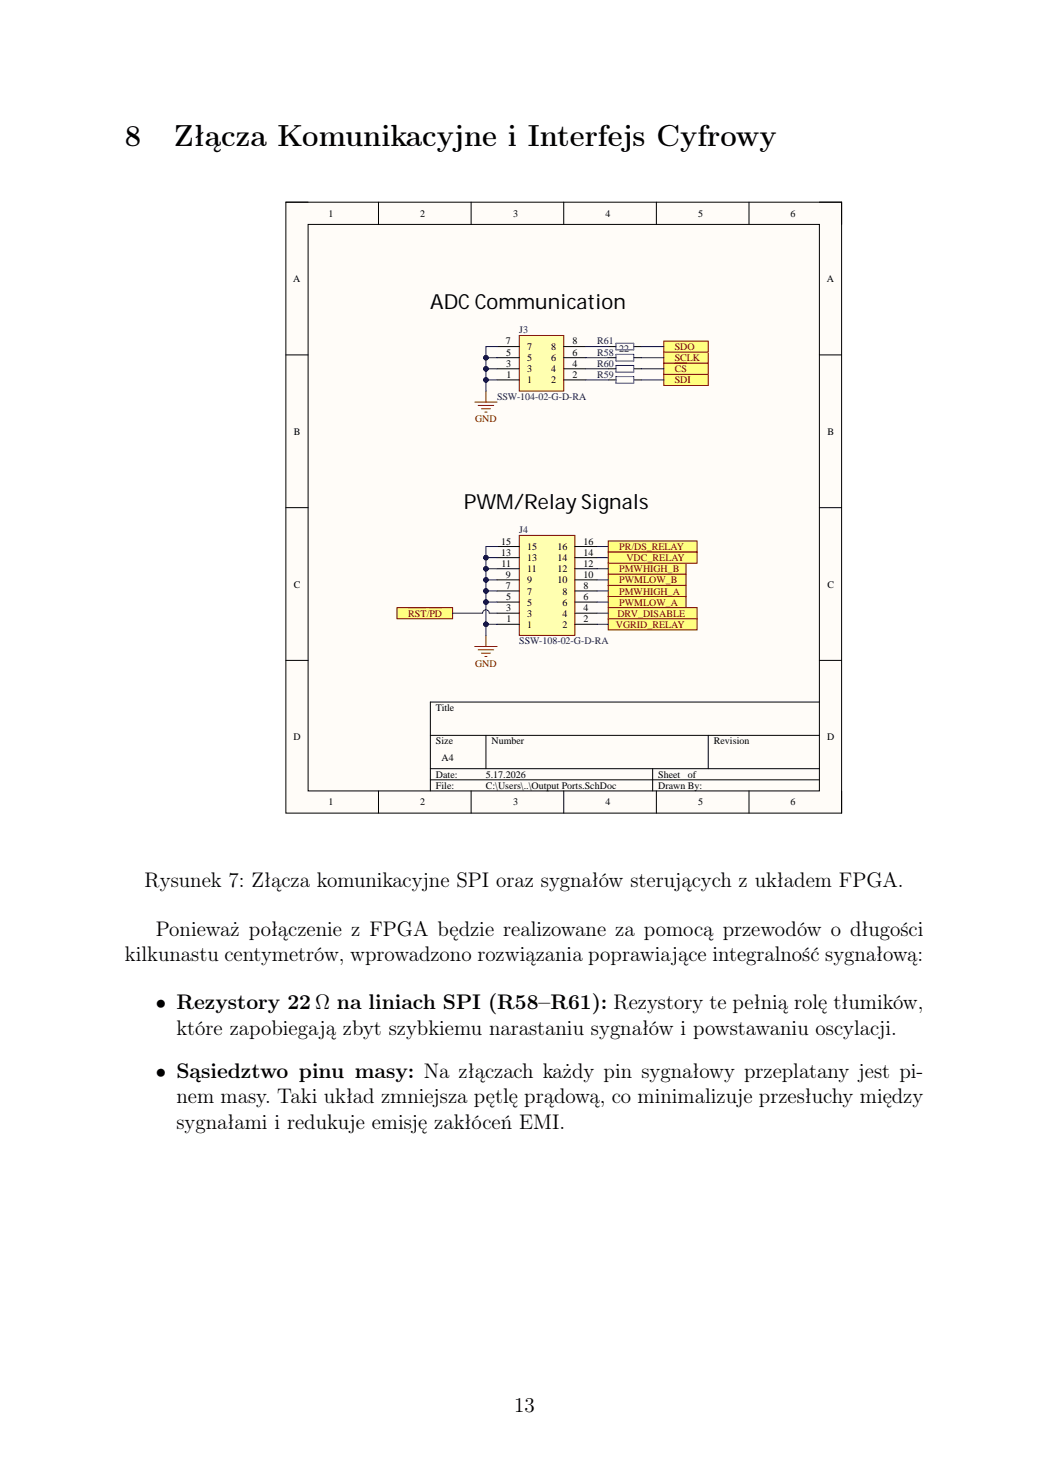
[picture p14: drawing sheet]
<svg xmlns="http://www.w3.org/2000/svg" width="210mm" height="297mm" viewBox="0 0 210 297" stroke-linecap="round" stroke-linejoin="round" font-family="sans-serif">
<defs><g id="words">
<g font-size="6.1">
<text x="25" y="29.2">8</text>
<text x="34.8" y="29.2">Złącza Komunikacyjne i Interfejs Cyfrowy</text>
</g>
<g font-size="4.2">
<text x="86.1" y="61.8">ADC Communication</text>
<text x="92.8" y="101.8">PWM/Relay Signals</text>
<text x="29" y="177.6">Rysunek 7: Złącza komunikacyjne SPI oraz sygnałów sterujących z układem FPGA.</text>
<text x="31.2" y="187.2">Ponieważ połączenie z FPGA będzie realizowane za pomocą przewodów o długości</text>
<text x="25" y="192.3">kilkunastu centymetrów, wprowadzono rozwiązania poprawiające integralność sygnałową:</text>
<text x="31.2" y="202">• Rezystory 22 Ω na liniach SPI (R58–R61): Rezystory te pełnią rolę tłumików,</text>
<text x="35.3" y="207.1">które zapobiegają zbyt szybkiemu narastaniu sygnałów i powstawaniu oscylacji.</text>
<text x="31.2" y="215.7">• Sąsiedztwo pinu masy: Na złączach każdy pin sygnałowy przeplatany jest pi-</text>
<text x="35.3" y="220.8">nem masy. Taki układ zmniejsza pętlę prądową, co minimalizuje przesłuchy między</text>
<text x="35.3" y="225.9">sygnałami i redukuje emisję zakłóceń EMI.</text>
<text x="102.9" y="282.5">13</text>
</g>
<g font-size="2">
<text x="65.7" y="43.4">1</text>
<text x="84.1" y="43.4">2</text>
<text x="102.8" y="43.4">3</text>
<text x="121.2" y="43.4">4</text>
<text x="139.8" y="43.4">5</text>
<text x="158.3" y="43.4">6</text>
<text x="58.7" y="56.4">A</text>
<text x="165.5" y="56.4">A</text>
<text x="101.3" y="68.9">7</text>
<text x="101.3" y="71.2">5</text>
<text x="105.5" y="70">7</text>
<text x="110.4" y="70">8</text>
<text x="114.6" y="71.2">6</text>
<text x="114.6" y="68.9">8</text>
<text x="101.3" y="73.4">3</text>
<text x="101.4" y="75.6">1</text>
<text x="105.5" y="76.7">1</text>
<text x="105.5" y="74.5">3</text>
<text x="105.5" y="72.3">5</text>
<text x="110.4" y="76.7">2</text>
<text x="110.4" y="74.5">4</text>
<text x="110.4" y="72.3">6</text>
<text x="114.6" y="75.6">2</text>
<text x="114.6" y="73.4">4</text>
<text x="58.8" y="87">B</text>
<text x="165.6" y="87">B</text>
<text x="100.3" y="111.2">13</text>
<text x="100.3" y="109">15</text>
<text x="100.4" y="113.4">11</text>
<text x="105.5" y="112.3">13</text>
<text x="105.5" y="110.1">15</text>
<text x="111.6" y="112.3">14</text>
<text x="111.6" y="110.1">16</text>
<text x="116.8" y="113.4">12</text>
<text x="116.8" y="111.2">14</text>
<text x="116.8" y="109">16</text>
<text x="58.8" y="117.6">C</text>
<text x="101.3" y="117.8">7</text>
<text x="101.3" y="115.6">9</text>
<text x="105.5" y="119">7</text>
<text x="105.5" y="116.7">9</text>
<text x="105.5" y="114.5">11</text>
<text x="111.6" y="116.7">10</text>
<text x="111.6" y="114.5">12</text>
<text x="112.6" y="119">8</text>
<text x="116.8" y="117.8">8</text>
<text x="116.8" y="115.6">10</text>
<text x="165.6" y="117.6">C</text>
<text x="101.3" y="122.3">3</text>
<text x="101.3" y="120.1">5</text>
<text x="101.4" y="124.5">1</text>
<text x="105.5" y="125.6">1</text>
<text x="105.5" y="123.4">3</text>
<text x="105.5" y="121.2">5</text>
<text x="112.6" y="125.6">2</text>
<text x="112.6" y="123.4">4</text>
<text x="112.6" y="121.2">6</text>
<text x="116.8" y="124.5">2</text>
<text x="116.8" y="122.3">4</text>
<text x="116.8" y="120.1">6</text>
<text x="87.3" y="142.3">Title</text>
<text x="58.8" y="148.1">D</text>
<text x="87.3" y="149">Size</text>
<text x="98.4" y="149">Number</text>
<text x="142.9" y="149">Revision</text>
<text x="165.6" y="148.1">D</text>
<text x="87.3" y="155.6">Date:</text>
<text x="88.4" y="152.3">A4</text>
<text x="97.2" y="155.6">5.17.2026</text>
<text x="131.8" y="155.6">Sheet</text>
<text x="137.7" y="155.6">of</text>
<text x="65.7" y="161.2">1</text>
<text x="84.1" y="161.2">2</text>
<text x="87.3" y="157.9">File:</text>
<text x="97.2" y="157.9">C:\Users\..\Output Ports.SchDoc</text>
<text x="102.8" y="161.2">3</text>
<text x="121.2" y="161.2">4</text>
<text x="131.8" y="157.9">Drawn By:</text>
<text x="139.8" y="161.2">5</text>
<text x="158.3" y="161.2">6</text>
</g>
<g font-size="2" fill="#000080">
<text x="104" y="66.7">J3</text>
<text x="119.5" y="68.9">R61</text>
<text x="119.5" y="71.2">R58</text>
<text x="123.9" y="70.5">22</text>
<text x="119.5" y="75.6">R59</text>
<text x="119.5" y="73.4">R60</text>
<text x="99.5" y="80">SSW-104-02-G-D-RA</text>
<text x="104" y="106.7">J4</text>
<text x="104" y="128.9">SSW-108-02-G-D-RA</text>
</g>
<g font-size="2" fill="#800000">
<text x="135.1" y="70">SDO</text>
<text x="135.1" y="72.3">SCLK</text>
<text x="135.1" y="76.7">SDI</text>
<text x="135.1" y="74.5">CS</text>
<text x="95.1" y="84.5">GND</text>
<text x="123.9" y="110.1">PR/DS_RELAY</text>
<text x="125.4" y="112.3">VDC_RELAY</text>
<text x="123.9" y="119">PMWHIGH_A</text>
<text x="123.9" y="114.5">PMWHIGH_B</text>
<text x="123.9" y="116.7">PWMLOW_B</text>
<text x="81.7" y="123.4">RST/PD</text>
<text x="123.3" y="125.6">VGRID_RELAY</text>
<text x="123.6" y="123.4">DRV_DISABLE</text>
<text x="123.9" y="121.2">PWMLOW_A</text>
<text x="95.1" y="133.4">GND</text>
</g>
</g></defs>
<path d="M57.2 40.5h111.3v122.2h-111.3z" fill-rule="evenodd" fill="#fffcf8"/>
<path d="M57.2 40.5h111.3v122.2h-111.3z" fill="none" stroke="#000" stroke-width=".2"/>
<path d="M61.7 44.9h102.3v113.4h-102.3z" fill-rule="evenodd" fill="#fffcf8"/>
<g fill="none" stroke="#000" stroke-width=".2">
<path d="M57.2 40.5h4.5M61.7 44.9h102.3v113.4h-102.3zM75.8 40.5v4.4M94.3 40.5v4.4M112.9 40.5v4.4M131.4 40.5v4.4M149.9 40.5v4.4M164 40.5h4.5v4.4M57.2 71h4.5M164 71h4.5M57.2 101.6h4.5M164 101.6h4.5"/>
<path d="M57.2 132.2h4.5M164 132.2h4.5M75.8 158.3v4.4M86.2 147.2h77.8M86.2 153.8h77.8M86.2 156.1h77.8M94.3 158.3v4.4M97.3 147.2v6.6M112.9 158.3v4.4M130.7 153.8v4.5M131.4 158.3v4.4M141.8 147.2v6.6"/>
<path d="M149.9 158.3v4.4M164 140.5h-77.8v17.8M168.5 158.3v4.4"/>
</g>
<path d="M104 67.1h8.9v11.2h-8.9z" fill-rule="evenodd" fill="#ffffb0"/>
<path d="M104 67.1h8.9v11.2h-8.9z" fill="none" stroke="#800000" stroke-width=".2"/>
<path d="M99.5 76h4.5M99.5 73.8h4.5M99.5 71.6h4.5M99.5 69.4h4.5M112.9 76h4.4M112.9 73.8h4.4M112.9 71.6h4.4M112.9 69.4h4.4" fill="none" stroke="#000" stroke-width=".2"/>
<path d="M132.9 70.5h8.9v2.2h-8.9z" fill-rule="evenodd" fill="#ffff80"/>
<path d="M132.9 70.5h8.9v2.2h-8.9z" fill="none" stroke="#800000" stroke-width=".2"/>
<path d="M132.9 74.9h8.9v2.2h-8.9z" fill-rule="evenodd" fill="#ffff80"/>
<path d="M132.9 74.9h8.9v2.2h-8.9z" fill="none" stroke="#800000" stroke-width=".2"/>
<path d="M132.9 68.3h8.9v2.2h-8.9z" fill-rule="evenodd" fill="#ffff80"/>
<path d="M132.9 68.3h8.9v2.2h-8.9z" fill="none" stroke="#800000" stroke-width=".2"/>
<path d="M132.9 72.7h8.9v2.2h-8.9z" fill-rule="evenodd" fill="#ffff80"/>
<path d="M132.9 72.7h8.9v2.2h-8.9zM135.1 72.7h2.4" fill="none" stroke="#800000" stroke-width=".2"/>
<path d="M79.5 121.6h11.1v2.2h-11.1z" fill-rule="evenodd" fill="#ffff80"/>
<path d="M79.5 121.6h11.1v2.2h-11.1zM81.7 121.6h3.7M85.9 121.6h2.5" fill="none" stroke="#800000" stroke-width=".2"/>
<path d="M121.8 117.2h15.5v2.2h-15.5z" fill-rule="evenodd" fill="#ffff80"/>
<path d="M121.8 117.2h15.5v2.2h-15.5z" fill="none" stroke="#800000" stroke-width=".2"/>
<path d="M121.8 119.4h15.5v2.2h-15.5z" fill-rule="evenodd" fill="#ffff80"/>
<path d="M121.8 119.4h15.5v2.2h-15.5z" fill="none" stroke="#800000" stroke-width=".2"/>
<path d="M121.8 112.7h15.5v2.2h-15.5z" fill-rule="evenodd" fill="#ffff80"/>
<path d="M121.8 112.7h15.5v2.2h-15.5z" fill="none" stroke="#800000" stroke-width=".2"/>
<path d="M121.8 114.9h15.5v2.3h-15.5z" fill-rule="evenodd" fill="#ffff80"/>
<path d="M121.8 114.9h15.5v2.3h-15.5z" fill="none" stroke="#800000" stroke-width=".2"/>
<path d="M121.8 121.6h17.8v2.2h-17.8z" fill-rule="evenodd" fill="#ffff80"/>
<path d="M121.8 121.6h17.8v2.2h-17.8z" fill="none" stroke="#800000" stroke-width=".2"/>
<path d="M121.8 76h1.5M121.8 69.4h1.5M121.8 73.8h1.5M121.8 71.6h1.5M126.9 76h1.5M126.9 69.4h1.5M126.9 73.8h1.5M126.9 71.6h1.5" fill="none" stroke="#000" stroke-width=".2"/>
<path d="M123.3 68.7h3.6v1.3h-3.6zM123.3 70.9h3.6v1.4h-3.6zM123.3 73.1h3.6v1.4h-3.6zM123.3 75.4h3.6v1.3h-3.6z" fill="none" stroke="#00f" stroke-width=".2"/>
<path d="M117.3 71.6h4.5M117.3 76h4.5M117.3 69.4h4.5M117.3 73.8h4.5M128.4 71.6h4.5M128.4 76h4.5M128.4 69.4h4.5M128.4 73.8h4.5M119.5 109.4h2.3M119.5 111.6h2.3M119.5 113.8h2.3" fill="none" stroke="#000080" stroke-width=".2"/>
<path d="M121.8 108.3h17.8v2.2h-17.8z" fill-rule="evenodd" fill="#ffff80"/>
<path d="M121.8 108.3h17.8v2.2h-17.8z" fill="none" stroke="#800000" stroke-width=".2"/>
<path d="M121.8 110.5h17.8v2.2h-17.8z" fill-rule="evenodd" fill="#ffff80"/>
<path d="M121.8 110.5h17.8v2.2h-17.8z" fill="none" stroke="#800000" stroke-width=".2"/>
<path d="M121.8 123.8h17.8v2.3h-17.8z" fill-rule="evenodd" fill="#ffff80"/>
<path d="M97.3 78.3v2.2M95.1 80.5h4.4M95.7 81.1h3.1M96.4 81.8h1.8M97.1 82.5h.4M95.1 129.4h4.4M95.7 130.1h3.1M96.4 130.7h1.8M97.1 131.4h.4M97.3 127.2v2.2M121.8 123.8h17.8v2.3h-17.8z" fill="none" stroke="#800000" stroke-width=".2"/>
<path d="M119.5 118.3h2.3" fill="none" stroke="#000080" stroke-width=".2"/>
<path d="M104 107.2h11.1v20h-11.1z" fill-rule="evenodd" fill="#ffffb0"/>
<path d="M104 107.2h11.1v20h-11.1z" fill="none" stroke="#800000" stroke-width=".2"/>
<g fill="none" stroke="#000" stroke-width=".2">
<path d="M99.5 118.3h4.5M99.5 116.1h4.5M99.5 113.8h4.5M99.5 111.6h4.5M99.5 109.4h4.5M115.1 118.3h4.4M115.1 116.1h4.4M115.1 113.8h4.4M115.1 111.6h4.4M115.1 109.4h4.4M99.5 124.9h4.5M99.5 122.7h4.5"/>
<path d="M99.5 120.5h4.5M115.1 124.9h4.4M115.1 122.7h4.4M115.1 120.5h4.4"/>
</g>
<path d="M99.5 109.4h-2.2v17.8M119.5 116.1h2.3M119.5 122.7h2.3M119.5 120.5h2.3" fill="none" stroke="#000080" stroke-width=".2"/>
<circle cx="97.3" cy="124.9" r=".44" fill="#000080"/>
<circle cx="97.3" cy="124.9" r=".44" fill="none" stroke="#000080" stroke-width=".2"/>
<circle cx="97.3" cy="120.5" r=".44" fill="#000080"/>
<circle cx="97.3" cy="120.5" r=".44" fill="none" stroke="#000080" stroke-width=".2"/>
<circle cx="97.3" cy="118.3" r=".45" fill="#000080"/>
<circle cx="97.3" cy="118.3" r=".45" fill="none" stroke="#000080" stroke-width=".2"/>
<circle cx="97.3" cy="116.1" r=".44" fill="#000080"/>
<circle cx="97.3" cy="116.1" r=".44" fill="none" stroke="#000080" stroke-width=".2"/>
<circle cx="97.3" cy="113.8" r=".44" fill="#000080"/>
<circle cx="97.3" cy="113.8" r=".44" fill="none" stroke="#000080" stroke-width=".2"/>
<circle cx="97.3" cy="111.6" r=".44" fill="#000080"/>
<g fill="none" stroke="#000080" stroke-width=".2">
<path d="M97.3 111.6h2.2"/>
<circle cx="97.3" cy="111.6" r=".44"/>
</g>
<circle cx="97.3" cy="111.6" r=".44" fill="#000080"/>
<g fill="none" stroke="#000080" stroke-width=".2">
<path d="M97.3 113.8h2.2"/>
<circle cx="97.3" cy="111.6" r=".44"/>
</g>
<circle cx="97.3" cy="113.8" r=".44" fill="#000080"/>
<g fill="none" stroke="#000080" stroke-width=".2">
<path d="M97.3 116.1h2.2"/>
<circle cx="97.3" cy="113.8" r=".44"/>
</g>
<circle cx="97.3" cy="116.1" r=".44" fill="#000080"/>
<g fill="none" stroke="#000080" stroke-width=".2">
<path d="M97.3 118.3h2.2"/>
<circle cx="97.3" cy="116.1" r=".44"/>
</g>
<circle cx="97.3" cy="118.3" r=".45" fill="#000080"/>
<g fill="none" stroke="#000080" stroke-width=".2">
<path d="M97.3 120.5h2.2"/>
<circle cx="97.3" cy="118.3" r=".45"/>
</g>
<circle cx="97.3" cy="120.5" r=".44" fill="#000080"/>
<g fill="none" stroke="#000080" stroke-width=".2">
<path d="M99.5 69.4h-2.2v8.9M90.6 122.7h6a.67 .67 0 0 1 .7-.6 .67 .67 0 0 1 .6 .6h1.6"/>
<circle cx="97.3" cy="120.5" r=".44"/>
</g>
<circle cx="97.3" cy="76" r=".44" fill="#000080"/>
<circle cx="97.3" cy="76" r=".44" fill="none" stroke="#000080" stroke-width=".2"/>
<circle cx="97.3" cy="73.8" r=".45" fill="#000080"/>
<circle cx="97.3" cy="73.8" r=".45" fill="none" stroke="#000080" stroke-width=".2"/>
<circle cx="97.3" cy="71.6" r=".44" fill="#000080"/>
<g fill="none" stroke="#000080" stroke-width=".2">
<path d="M97.3 71.6h2.2"/>
<circle cx="97.3" cy="71.6" r=".44"/>
</g>
<circle cx="97.3" cy="71.6" r=".44" fill="#000080"/>
<g fill="none" stroke="#000080" stroke-width=".2">
<path d="M97.3 73.8h2.2"/>
<circle cx="97.3" cy="71.6" r=".44"/>
</g>
<circle cx="97.3" cy="73.8" r=".45" fill="#000080"/>
<g fill="none" stroke="#000080" stroke-width=".2">
<path d="M97.3 76h2.2"/>
<circle cx="97.3" cy="73.8" r=".45"/>
</g>
<circle cx="97.3" cy="76" r=".44" fill="#000080"/>
<g fill="none" stroke="#000080" stroke-width=".2">
<path d="M97.3 124.9h2.2M119.5 124.9h2.3"/>
<circle cx="97.3" cy="76" r=".44"/>
</g>
<circle cx="97.3" cy="124.9" r=".44" fill="#000080"/>
<circle cx="97.3" cy="124.9" r=".44" fill="none" stroke="#000080" stroke-width=".2"/>
<use href="#words"/>
</svg>
